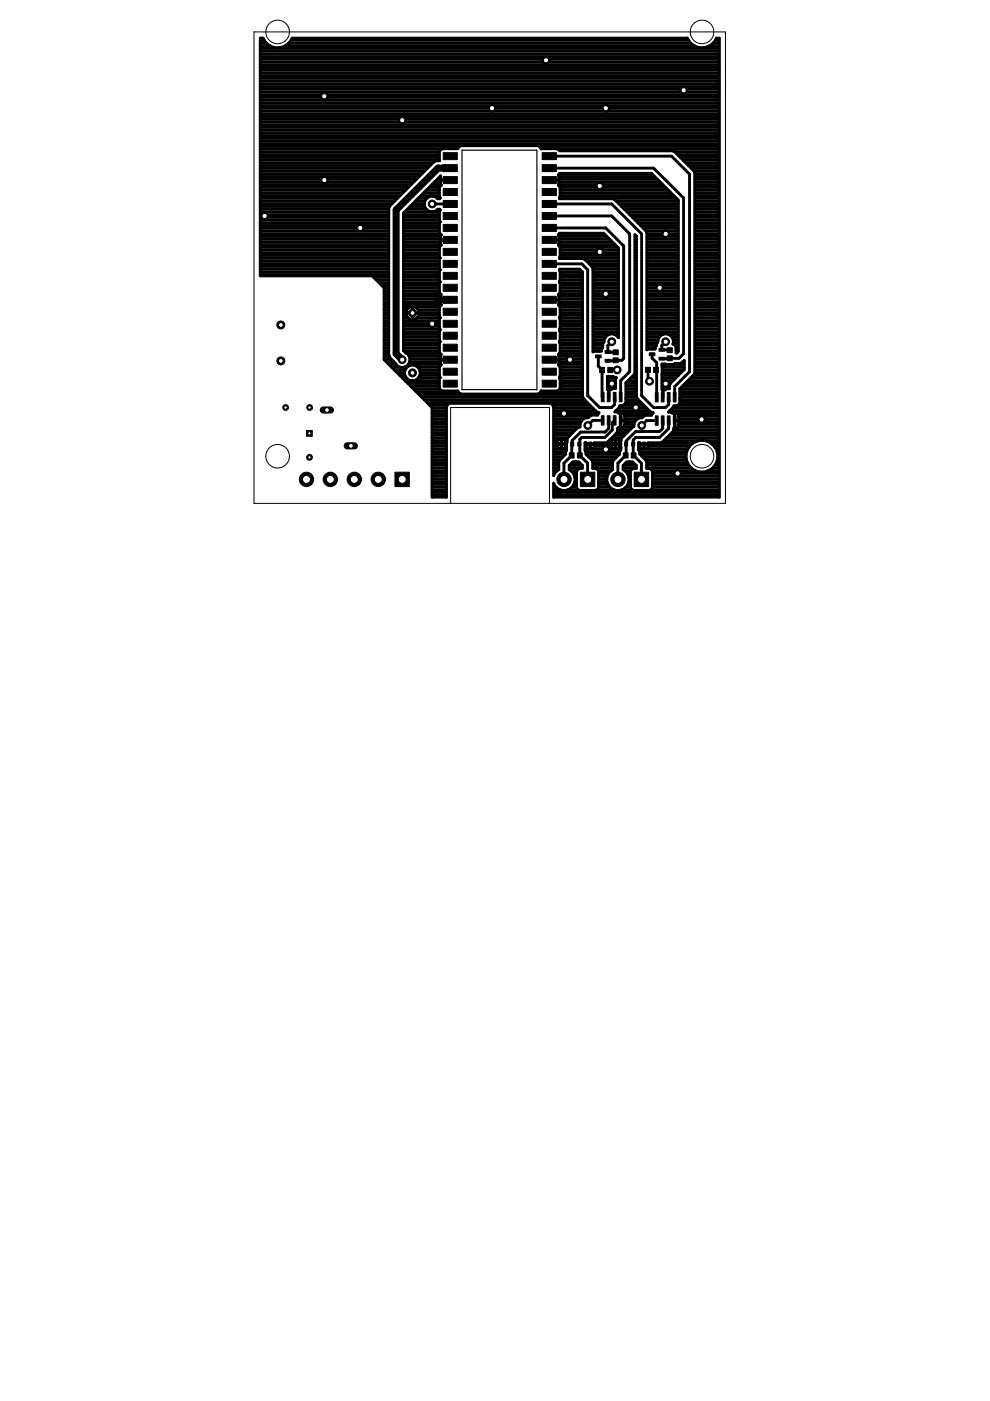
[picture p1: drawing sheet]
<svg xmlns="http://www.w3.org/2000/svg" width="210mm" height="297mm" viewBox="0 0 210 297" stroke-linecap="round" stroke-linejoin="round" font-family="sans-serif">
<g fill="none" stroke="#000" stroke-width=".21">
<path d="M95.5 106.7v-20.3h21v20.3"/>
<circle cx="58.9" cy="6.8" r="2.5"/>
<circle cx="148.8" cy="6.8" r="2.5"/>
<circle cx="58.9" cy="96.7" r="2.5"/>
<circle cx="148.8" cy="96.7" r="2.5"/>
</g>
<g fill="#000" stroke="#000" stroke-width=".21">
<path d="M94 40h3v1.4h-3zM94 37.4h3v1.5h-3zM94 34.9h3v1.5h-3zM94 32.4h3v1.4h-3zM115 32.4h3v1.4h-3zM115 34.9h3v1.5h-3zM115 37.4h3v1.5h-3zM115 40h3v1.4h-3zM94 57.7h3v1.5h-3zM94 55.2h3v1.5h-3zM94 52.7h3v1.4h-3zM94 50.1h3v1.5h-3z"/>
<path d="M94 47.6h3v1.5h-3zM94 45h3v1.5h-3zM94 42.5h3v1.5h-3zM115 42.5h3v1.5h-3zM115 45h3v1.5h-3zM115 47.6h3v1.5h-3zM115 50.1h3v1.5h-3zM115 52.7h3v1.4h-3zM115 55.2h3v1.5h-3zM115 57.7h3v1.5h-3zM94 78.1h3v1.4h-3zM94 75.5h3v1.5h-3z"/>
<path d="M94 73h3v1.5h-3zM94 70.4h3v1.5h-3zM94 67.9h3v1.5h-3zM94 65.4h3v1.4h-3zM94 62.8h3v1.5h-3zM94 60.3h3v1.5h-3zM115 60.3h3v1.5h-3zM115 62.8h3v1.5h-3zM115 65.4h3v1.4h-3zM115 67.9h3v1.5h-3zM115 70.4h3v1.5h-3zM115 73h3v1.5h-3z"/>
<path d="M115 75.5h3v1.5h-3zM115 78.1h3v1.4h-3zM126.3 75.3h1.1v.6h-1.1zM127.1 77.9h1.1v1.1h-1.1zM128.3 74.3h1.2v.6h-1.2zM128.3 76.2h1.2v.6h-1.2zM128.9 77.9h1v1.1h-1zM130 75.9h1.1v1h-1.1zM130 74.2h1.1v1h-1.1zM136.9 77.9h1v1.1h-1zM137.7 74.8h1.2v.6h-1.2zM138.6 77.9h1v1.1h-1z"/>
<path d="M139.7 73.9h1.2v.6h-1.2zM139.7 75.8h1.2v.5h-1.2zM141.4 75.5h1.1v1h-1.1zM141.4 73.7h1.1v1.1h-1.1zM94 80.6h3v1.5h-3zM115 80.6h3v1.5h-3zM118.7 93.7h.6v.9h-.6zM121 93.7h.6v.9h-.6zM120.7 96h1v1.1h-1zM122.5 93.7h.6v.9h-.6zM122.4 96h1v1.1h-1zM124.8 93.7h.7v.9h-.7z"/>
<path d="M130.1 93.7h.7v.9h-.7zM132.4 93.7h.7v.9h-.7zM132.1 96h1.1v1.1h-1.1zM133.9 93.7h.7v.9h-.7zM133.8 96h1.1v1.1h-1.1zM136.2 93.7h.7v.9h-.7z"/>
</g>
<g fill="#000" stroke="#000" stroke-width=".21">
<path d="M127.5 83.2l.6 .1-.1 1.9-.5-.1z" fill-rule="evenodd"/>
<path d="M127.5 88.2h.6l-.1 1.9h-.5z" fill-rule="evenodd"/>
<path d="M128.8 83.2l.5 .1v1.9l-.5-.1z" fill-rule="evenodd"/>
<path d="M128.8 88.2h.5v1.9h-.5z" fill-rule="evenodd"/>
<path d="M130 83.2l.6 .1-.1 1.9-.5-.1z" fill-rule="evenodd"/>
<path d="M130 88.2h.6l-.1 1.9h-.5z" fill-rule="evenodd"/>
<path d="M131.3 83.2l.6 .1-.1 1.9-.5-.1z" fill-rule="evenodd"/>
<path d="M131.3 88.2h.6l-.1 1.9h-.5z" fill-rule="evenodd"/>
<path d="M139 83.2l.5 .1v1.9l-.6-.1z" fill-rule="evenodd"/>
<path d="M139 88.2h.5v2l-.6-.1z" fill-rule="evenodd"/>
<path d="M140.2 83.2l.6 .1-.1 1.9-.5-.1z" fill-rule="evenodd"/>
<path d="M140.2 88.2h.6l-.1 2-.5-.1z" fill-rule="evenodd"/>
<path d="M141.5 83.2l.6 .1-.1 1.9-.5-.1z" fill-rule="evenodd"/>
<path d="M141.5 88.2h.6l-.1 2-.5-.1z" fill-rule="evenodd"/>
<path d="M142.8 83.2l.5 .1v1.9l-.6-.1z" fill-rule="evenodd"/>
<path d="M142.8 88.2h.5v2l-.6-.1z" fill-rule="evenodd"/>
<circle cx="59.5" cy="76.5" r=".85"/>
</g>
<g fill="none" stroke="#000" stroke-width=".61">
<path d="M55.2 19.5h97.3M55.2 18.9h97.3M55.2 18.4h97.3M55.2 17.8h97.3M55.2 17.2h97.3M55.2 16.6h97.3M55.2 16h97.3M55.2 15.5h97.3M55.2 14.9h97.3M55.2 14.3h97.3M55.2 13.7h97.3M55.2 13.2h97.3"/>
<path d="M55.2 12.6h97.3M55.2 12h97.3M55.2 11.4h97.3M55.2 10.8h97.3M55.2 10.3h97.3M55.2 9.7h2M55.2 9.1h1.3M55.2 8.5h.8M56.2 8.8l-.4-.7h-.6v50.4h23.7l2.5 2.5v15.3l10.2 10.1v19h3.1v-19.2l.1-.3M56.2 8.8l.8 .8M56.2 8.8v.1M57 9.6l1 .5"/>
<path d="M57 9.6h.1M58 10.1h1.1M58 10.1h.1M59.1 10.1l.1 .1M60.2 9.9h.1M60.2 9.9l-1.1 .2M60.5 9.7h86.7M61.2 9.3h.1M61.2 9.3l-1 .6M61.3 9.1h85.1M61.7 8.5h84.3M61.8 8.4l.1-.3h83.8l.5 .7"/>
<path d="M61.8 8.4h.1M61.8 8.4l-.6 .9M146.2 8.8v.1M146.2 8.8l.8 .8M147 9.6l1 .5M147 9.6h.1M148 10.1h1.1M148 10.1h.1M149.1 10.1v.1M150.2 9.9h.1M150.2 9.9l-1.1 .2M150.5 9.7h2"/>
<path d="M151.1 9.3h.1M151.1 9.3l-.9 .6M151.2 9.1h1.3M151.7 8.5h.8M151.8 8.4l.1-.3h.6v97.3h-35.1v-3a2.35 2.35 0 0 0 2.4 1.6 2.35 2.35 0 0 0 2.1-1.9M151.8 8.4h.1M151.8 8.4l-.7 .9M55.2 39.7h31.4M55.2 39.1h32M55.2 38.6h32.5M55.2 38h33.1M55.2 37.4h33.7"/>
<path d="M55.2 36.8h34.3M55.2 36.3h34.8M55.2 35.7h35.4M55.2 35.1h36M55.2 34.5h36.6M55.2 34h38M55.2 33.4h38M55.2 32.8h38M55.2 32.2h38M55.2 31.6h38.4M55.2 31.1h42.2M55.2 30.5h97.3"/>
<path d="M55.2 29.9h97.3M55.2 29.3h97.3M55.2 28.7h97.3M55.2 28.2h97.3M55.2 27.6h97.3M55.2 27h97.3M55.2 26.4h97.3M55.2 25.9h97.3M55.2 25.3h97.3M55.2 24.7h97.3M55.2 24.1h97.3M55.2 23.6h97.3"/>
<path d="M55.2 23h97.3M55.2 22.4h97.3M55.2 21.8h97.3M55.2 21.3h97.3M55.2 20.7h97.3M55.2 20.1h97.3M91 39.7h2.2M91.6 39.1h1.9M92.2 38.6h1.2M92.7 38h.7M93.3 37.4h.1M93.5 39.1l-.1-.9h2v-.1h-2v-.8l-7.8 7.9v29.1l.4 .5a1.64 1.64 0 0 1 .4 2.6 1.64 1.64 0 0 1-2.6-.4l-1.1-1.1-.3-.6v-31.1l.7-1"/>
<path d="M93.5 39.1v.2M93.5 39.3l-.3 .5 .1 2.2M93.5 39.3h.1M114.4 31.1h38.1M116.5 35.6h22.1l6.3 6.4v33l-.9 1-3.7 .1M116.5 33.1h25.9l3.8 3.8v41.9l-3.2 3.2v2.2M118.4 31.6h34.1M118.4 39.3l.4 .5-.1 2.3h11.2l.4 .2 6.7 6.7M118.4 37.1l.1 1h-2v.1h2v.9M118.4 37.1h.1M118.4 39.3h.1M118.5 39.1h22"/>
<path d="M118.5 39.1l-.1 .2M118.5 38.6h21.4M118.5 38h20.9M118.5 37.4h20.3M118.7 36.9l-.3 .2M118.7 36.9l19.4-.2 5.7 5.7v32.1l-.3 .3h-.2l-.1-1.5-.5-.4M118.7 36.8h19.5M118.7 39.7h22.4M143.1 32.2h9.4M143.7 32.8h8.8M144.3 33.4h8.2M144.8 34h7.7"/>
<path d="M145.4 34.5h7.1M146 35.1h6.5M146.6 35.7h5.9M147.1 36.3h5.4M147.2 36.3l-4.2-4.1-.4-.2h-23.9l-.6-.5-3.4 .1-.3-.6-.4-.1h-16.2l-.4 .1-.3 .5h-3.3l-.3 .2-.3 .5v1.9h-.6l-.6 .2-8.9 8.9M147.2 36.3l.1 .4v42.3l-.1 .4-3.1 3v2.9M147.3 39.7h5.2M147.3 39.1h5.2M147.3 38.6h5.2M147.3 38h5.2M147.3 37.4h5.2M147.3 36.8h5.2"/>
<path d="M55.2 44.3h27.2M55.2 44.9h27.2M55.2 58.2h27.2M55.2 57.6h27.2M55.2 57h27.2M55.2 56.5h27.2M55.2 55.9h27.2M55.2 55.3h27.2M55.2 54.7h27.2M55.2 54.2h27.2M55.2 53.6h27.2M55.2 53h27.2"/>
<path d="M55.2 52.4h27.2M55.2 51.9h27.2M55.2 51.3h27.2M55.2 50.7h27.2M55.2 50.1h27.2M55.2 49.6h27.2M55.2 49h27.2M55.2 48.4h27.2M55.2 47.8h27.2M55.2 47.2h27.2M55.2 46.7h27.2M55.2 46.1h27.2"/>
<path d="M55.2 45.5h27.2M55.2 43.8h27.4M55.2 43.2h27.9M55.2 42.6h28.5M55.2 42h29.1M55.2 41.5h29.7M55.2 40.9h30.2M55.2 40.3h30.8M79.2 58.8h3.2M79.8 59.4h2.6M80.4 59.9h2M85.6 59.9h7.6"/>
<path d="M85.6 59.4h7.6M85.6 58.8h7.6M85.6 58.2h7.6M85.6 57.6h7.6M85.6 57h7.6M85.6 56.5h7.6M85.6 55.9h7.6M85.6 55.3h7.6M85.6 54.7h7.7M85.6 54.2h7.6M85.6 53.6h7.6M85.6 53h7.6"/>
<path d="M85.6 52.4h7.6M85.6 51.9h7.9M85.6 51.3h7.8M85.6 50.7h7.8M85.6 50.1h7.8M85.6 49.6h7.7M85.6 49h7.6M85.6 48.4h7.6M85.6 47.8h7.6M85.6 47.2h7.6M85.6 46.7h7.6M85.6 46.1h7.6"/>
<path d="M85.6 45.5h7.6M85.8 44.9h7.4M86.4 44.3h4M87 43.8h3M87.5 43.2h2.5M88.1 42.6h2M88.7 42h1.8M89.3 41.5h3.9M89.9 40.9h3.3M90.4 40.3h2.8M91.6 43.2h3.9M92.7 42h.6"/>
<path d="M93.2 44.9v1.8l.1 .4-.1 .3v1.8l.3 .6M93.2 44.9l.1-.4-.1-.1h-.4l-.9 .5M93.3 42l-.5 .1a1.66 1.66 0 0 0-2.7 .4 1.66 1.66 0 0 0 1.2 2.4M93.3 54.7l-.1 .3v1.9l.1 .3-.1 .4v1.8l.1 .4-.1 .3v1.8l.1 .3M93.5 51.8v.2M93.5 52l-.3 .5 .1 2.2M93.5 49.8h.1M93.5 49.8l-.1 1h2v.1h-2l.1 .9M93.5 52h.1M115.7 43.2h14l6.3 6.4v34.3l2.6 2.5h2.5l.7-.6v-1.6M116.5 55.9h6.9l1.2 1.3v26.7l2.5 2.5h2.6l.6-.6v-1.6M116.5 45.8h13.2l3.8 3.8v29.2l-1.9 1.9v3.5"/>
<path d="M116.5 48.3h11.9l3.8 3.8v23.9l-.4 .4-2.9 .1M118.4 52l.4 .5-.1 2.2M118.4 49.8l.1 1h-2v.1h2v.9M118.4 49.8l.3-.4h9.3l3.1 3.2v18.9M118.4 49.8h.1M118.4 52h.1M118.5 51.9h11.9M118.5 51.8l-.1 .2M118.5 51.3h11.3M118.5 50.7h10.7M118.5 50.1h10.1M118.6 49.6h9.5"/>
<path d="M118.6 42h24.8M118.7 54.7l4.9 .1 .4 .2 1.6 1.6 .1 .4v17.6l.4-.2h1.4l.5-1.8M118.7 54.7h12.4M118.7 59.9h4.8M118.7 52.4h12.3M118.8 59.4h4.7M118.8 58.8h4.7M118.8 58.2h4.7M118.8 57.6h4.6M118.8 54.2h12.3M118.8 53.6h12.3M118.8 53h12.3"/>
<path d="M118.8 41.5h24M118.8 40.9h23.4M118.8 40.3h22.9M124.3 55.3h6.8M124.9 55.9h6.2M125.5 56.5h5.6M125.7 59.9h5.4M125.7 59.4h5.4M125.7 58.8h5.4M125.7 58.2h5.4M125.7 57.6h5.4M125.7 57h5.4"/>
<path d="M130.6 42.6h13.2M131.2 43.2h12.6M131.8 43.8h12M132.4 44.3h11.4M132.9 44.9h10.9M133.5 45.5h10.3M134.1 46.1h9.7M134.6 59.9h.3M134.6 59.4h.3M134.6 58.8h.3M134.6 58.2h.3M134.6 57.6h.3"/>
<path d="M134.6 57h.3M134.6 56.5h.3M134.6 55.9h.3M134.6 55.3h.3M134.6 54.7h.3M134.6 54.2h.3M134.6 53.6h.3M134.6 53h.3M134.6 52.4h.3M134.6 51.9h.3M134.6 51.3h.3M134.6 50.7h.3"/>
<path d="M134.6 50.1h.3M134.7 46.7h9.1M135.3 47.2h8.5M135.8 47.8h8M136.4 48.4h7.4M137 49l.2 .4v24.8l.3-.2h1.4l.5-1.4M137 49h6.8M137.2 59.9h6.6M137.2 59.4h6.6M137.2 58.8h6.6M137.2 58.2h6.6M137.2 57.6h6.6"/>
<path d="M137.2 57h6.6M137.2 56.5h6.6M137.2 55.9h6.6M137.2 55.3h6.6M137.2 54.7h6.6M137.2 54.2h6.6M137.2 53.6h6.6M137.2 53h6.6M137.2 52.4h6.6M137.2 51.9h6.6M137.2 51.3h6.6M137.2 50.7h6.6"/>
<path d="M137.2 50.1h6.6M137.2 49.6h6.6M147.3 44.3h5.2M147.3 44.9h5.2M147.3 59.9h5.2M147.3 59.4h5.2M147.3 58.8h5.2M147.3 58.2h5.2M147.3 57.6h5.2M147.3 57h5.2M147.3 56.5h5.2M147.3 55.9h5.2"/>
<path d="M147.3 55.3h5.2M147.3 54.7h5.2M147.3 54.2h5.2M147.3 53.6h5.2M147.3 53h5.2M147.3 52.4h5.2M147.3 51.9h5.2M147.3 51.3h5.2M147.3 50.7h5.2M147.3 50.1h5.2M147.3 49.6h5.2M147.3 49h5.2"/>
<path d="M147.3 48.4h5.2M147.3 47.8h5.2M147.3 47.2h5.2M147.3 46.7h5.2M147.3 46.1h5.2M147.3 45.5h5.2M147.3 43.8h5.2M147.3 43.2h5.2M147.3 42.6h5.2M147.3 42h5.2M147.3 41.5h5.2M147.3 40.9h5.2"/>
<path d="M147.3 40.3h5.2M80.9 60.5h1.5M81.4 76.1h1.5M81.4 75.5h1.1M81.4 75h1M81.4 74.4h1M81.4 73.8h1M81.4 73.2h1M81.4 72.6h1M81.4 72.1h1M81.4 71.5h1M81.4 70.9h1"/>
<path d="M81.4 70.3h1M81.4 69.8h1M81.4 69.2h1M81.4 68.6h1M81.4 68h1M81.4 67.5h1M81.4 66.9h1M81.4 66.3h1M81.4 65.7h1M81.4 65.1h1M81.4 64.6h1M81.4 64h1"/>
<path d="M81.4 63.4h1M81.4 62.8h1M81.4 62.3h1M81.4 61.7h1M81.4 61.1h1M81.9 76.7h1.6M82.5 77.3h1.4M83 77.9h1.8M83.6 78.4h2.3M84.2 79h1.6M84.8 79.6h1.1M85.6 73.8h7.6"/>
<path d="M85.6 73.2h7.6M85.6 72.6h7.6M85.6 72.1h7.6M85.6 71.5h7.6M85.6 70.9h7.6M85.6 70.3h7.6M85.6 69.8h7.6M85.6 69.2h7.6M85.6 68.6h7.6M85.6 68h7.6M85.6 67.5h1M85.6 66.9h.5"/>
<path d="M85.6 66.3h.4M85.6 65.7h.6M85.6 65.1h1.2M85.6 64.6h7.9M85.6 64h7.8M85.6 63.4h7.8M85.6 62.8h7.8M85.6 62.3h7.7M85.6 61.7h7.6M85.6 61.1h7.6M85.6 60.5h7.6M85.6 74.4h7.6"/>
<path d="M85.7 77.9h.6M86 66.4h2.8M86.3 75h7M86.6 77.3h6.9M86.7 75.5h6.7M86.8 76.7h6.6M86.9 76.1h6.5M87.4 66.3h.1M87.4 65v2.8M87.4 66.4h.1M87.4 67.5h.1M87.4 66.9h.1"/>
<path d="M87.4 65.7h.1M87.4 65.1l.1 .1M88.1 65.1h5.1M88.3 67.5h5M88.6 77.9h4.6M88.7 65.7h4.5M88.8 66.9h4.4M88.8 66.3h4.4M89 78.4h4.2M89 79.6h4.2M89.1 79h4.1M93.2 72.1l.1 .4-.1 .3v1.8l.1 .3"/>
<path d="M93.3 74.9l.2 .3M93.3 62.2l.2 .3M93.5 64.5v.2M93.5 62.5l-.1 1h2v.1h-2l.1 .9M93.5 75.2l-.1 1h2v.1h-2l.1 1M93.5 64.7l-.3 .5v1.8l.1 .4-.1 .3v1.9l.1 .3-.1 .4v1.8M93.5 77.3v.1M93.5 64.7h.1M118.4 64.7l.4 .5v1.8l-.2 .4 .2 .3v1.9l-.2 .3 .2 .4v1.8M118.4 75.2l.1 1h-2v.1h2l-.1 1 .4 .6v1.8l-.2 .4 .2 .3-.1 2.1-.6 .4h-3.4l-.3 .5-.4 .1h-16.2l-.6-.4-.1-.2h-3.3l-.3-.1-.3-.5v-1.9l.1-.3-.1-.4v-1.8l.3-.6M118.4 62.5h.1M118.4 62.5l.1 1h-2v.1h2v.9"/>
<path d="M118.4 64.7h.1M118.4 75.2h.1M118.4 62.5l.4-.6v-1.8l-.2-.3 .2-.4-.1-2.3h4.2l.6 .6v26.4l.2 .4 2.8 2.9 .5 .1-.3 .5h-1.2l-.8 .6-1 .2M118.4 77.3h5.1M118.5 64.6h5M118.5 64.5l-.1 .2M118.5 76.7h5M118.5 76.1h5M118.5 75.5h5M118.5 64h5M118.5 63.4h5M118.5 62.8h5"/>
<path d="M118.6 75h4.9M118.6 62.3h4.9M118.7 67.5h4.8M118.7 69.8h4.8M118.7 72.6h4.8M118.7 65.1h4.8M118.8 72.1l-.2 .4 .2 .3v1.8l-.4 .6M118.8 79.6h4.7M118.8 79h4.7M118.8 78.4h4.7M118.8 77.9h4.7M118.8 74.4h4.7"/>
<path d="M118.8 73.8h4.7M118.8 73.2h4.7M118.8 72.1h4.7M118.8 71.5h4.7M118.8 70.9h4.7M118.8 70.3h4.7M118.8 69.2h4.7M118.8 68.6h4.7M118.8 68h4.7M118.8 66.9h4.7M118.8 66.3h4.7M118.8 65.7h4.7"/>
<path d="M118.8 61.7h4.7M118.8 61.1h4.7M118.8 60.5h4.7M125.7 74.4h1.8M125.7 73.8h2M125.7 73.2h2.1M125.7 72.6h2.2M125.7 72.1h2.4M125.7 71.5h2.6M125.7 70.9h3.4M125.7 70.3h5.4M125.7 69.8h5.4"/>
<path d="M125.7 69.2h5.4M125.7 68.6h5.4M125.7 68h5.4M125.7 67.5h5.4M125.7 66.9h5.4M125.7 66.3h5.4M125.7 65.7h5.4M125.7 65.1h5.4M125.7 64.6h5.4M125.7 64h5.4M125.7 63.4h5.4M125.7 62.8h5.4"/>
<path d="M125.7 62.3h5.4M125.7 61.7h5.4M125.7 61.1h5.4M125.7 60.5h5.4M126.6 74.4v.1M126.9 75.6v2l.8 .8v5.7l.1 .1M127.1 74.4v.1M128.3 71.5l-.3 1.1M128.3 71.5a1.65 1.65 0 0 1 2.8 0M128.8 79.8h1.1l.8 .3-.2 .4v1.9h-.6a1.15 1.15 0 0 1-1.1 .2zM129.4 78.4h1.4M129.7 72.5l-.8 .8v1.3l1.6 .1v-.1"/>
<path d="M130.3 70.9h.8M130.8 78.4h.1M131.1 71.5h.1M134.3 79.6h.6M134.6 77.3h.3M134.6 79h.3M134.6 78.4h.3M134.6 77.9h.3M134.6 76.7h.3M134.6 76.1h.3M134.6 75.5h.3M134.6 75h.3"/>
<path d="M134.6 74.4h.3M134.6 73.8h.3M134.6 73.2h.3M134.6 72.6h.3M134.6 72.1h.3M134.6 71.5h.3M134.6 70.9h.3M134.6 70.3h.3M134.6 69.8h.3M134.6 69.2h.3M134.6 68.6h.3M134.6 68h.3"/>
<path d="M134.6 67.5h.3M134.6 66.9h.3M134.6 66.3h.3M134.6 65.7h.3M134.6 65.1h.3M134.6 64.6h.3M134.6 64h.3M134.6 63.4h.3M134.6 62.8h.3M134.6 62.3h.3M134.6 61.7h.3M134.6 61.1h.3"/>
<path d="M134.6 60.5h.3M137.2 73.8h1.7M137.2 73.2h2M137.2 72.6h2.2M137.2 72.1h2.3M137.2 71.5h2.6M137.2 70.9h3.3M137.2 70.3h6.6M137.2 69.8h6.6M137.2 69.2h6.6M137.2 68.6h6.6M137.2 68h6.6"/>
<path d="M137.2 67.5h6.6M137.2 66.9h6.6M137.2 66.3h6.6M137.2 65.7h6.6M137.2 65.1h6.6M137.2 64.6h6.6M137.2 64h6.6M137.2 63.4h6.6M137.2 62.8h6.6M137.2 62.3h6.6M137.2 61.7h6.6M137.2 61.1h6.6"/>
<path d="M137.2 60.5h6.6M137.4 78.4v2.1l.3 .3M138 74h.1M138.3 75.1v.8l.9 1v7.3M138.5 74h.1M139.1 78.4l.1 .1M139.4 72.6l.1-.1a1.64 1.64 0 0 1 1.9-1.7 1.64 1.64 0 0 1 1.3 2.1M140.4 77.3h4.7M140.4 79.6h3.4M140.4 79h4M140.4 78.4h4.6M140.4 77.9h4.7"/>
<path d="M141.1 72.5l-.8 .8v.9l1.7 .1M141.3 77.3l-.9-.1v5.5h.5l.5-.3h.5l.2-1.1M141.7 70.9h2.1M142.5 71.5h1.3M142.7 72.9h.1M142.7 77.3l.3-.1a2.06 2.06 0 0 0 2.1-.8v1.9l-3 3M142.7 72.1h1.1M142.8 72.6h1M143.2 73.2h.6M143.3 74.4h.5M143.3 73.8h.5M144.8 76.7h.3"/>
<path d="M147 79.6h5.5M147.3 77.3h5.2M147.3 79h5.2M147.3 78.4h5.2M147.3 77.9h5.2M147.3 76.7h5.2M147.3 76.1h5.2M147.3 75.5h5.2M147.3 75h5.2M147.3 74.4h5.2M147.3 73.8h5.2M147.3 73.2h5.2"/>
<path d="M147.3 72.6h5.2M147.3 72.1h5.2M147.3 71.5h5.2M147.3 70.9h5.2M147.3 70.3h5.2M147.3 69.8h5.2M147.3 69.2h5.2M147.3 68.6h5.2M147.3 68h5.2M147.3 67.5h5.2M147.3 66.9h5.2M147.3 66.3h5.2"/>
<path d="M147.3 65.7h5.2M147.3 65.1h5.2M147.3 64.6h5.2M147.3 64h5.2M147.3 63.4h5.2M147.3 62.8h5.2M147.3 62.3h5.2M147.3 61.7h5.2M147.3 61.1h5.2M147.3 60.5h5.2M85.3 80.2h.9M85.9 80.7h7.3"/>
<path d="M86.5 81.3h6.7M87.1 81.9h6.1M87.1 80.7a1.68 1.68 0 0 1-1-2.6 1.68 1.68 0 0 1 2.7 0 1.68 1.68 0 0 1-1 2.6M87.7 82.5h5.5M88.2 83h8.9M88.7 80.2h4.6M88.8 83.6h34.7M89.4 84.2h34.1M90 84.8h33.9M90.6 85.3h33.9M91.1 85.9h3.7M91.6 90.6h3.1"/>
<path d="M91.6 95.2h3.1M91.6 99.8h3.1M91.6 99.2h3.1M91.6 98.6h3.1M91.6 98.1h3.1M91.6 97.5h3.1M91.6 96.9h3.1M91.6 96.3h3.1M91.6 95.8h3.1M91.6 94.6h3.1M91.6 94h3.1M91.6 93.4h3.1"/>
<path d="M91.6 92.9h3.1M91.6 92.3h3.1M91.6 91.7h3.1M91.6 91.1h3.1M91.6 90h3.1M91.6 89.4h3.1M91.6 88.8h3.1M91.6 88.2h3.1M91.6 87.7h3.1M91.6 87.1h3.1M91.6 86.5h3.1M94.8 85.9l.6-.4h21.3l.5 .4"/>
<path d="M114.7 83h8.8M117.2 85.9l.2 .3v14.6l.2-.5 .9-.7v-1.6l.1-.4 1.3-1.3M117.3 85.9h7.8M117.4 90.6h5.3M117.4 95.2h2.7M117.4 99.8h.7M117.4 99.2h1.1M117.4 98.6h1.1M117.4 98.1h1.1M117.4 97.5h1.3M117.4 96.9h1.9M117.4 96.3h2.5"/>
<path d="M117.4 95.8h2.6M117.4 94.6h.8M117.4 94h.8M117.4 93.4h.8M117.4 92.9h2.9M117.4 92.3h3.4M117.4 91.7h4M117.4 91.1h4.6M117.4 90h5.6M117.4 89.4h5.8M117.4 88.8h6.3M117.4 88.2h7.6"/>
<path d="M117.4 87.7h9.5M117.4 87.1h8.9M117.4 86.5h8.3M118.2 94.6v-1.1l.4-.3h.8l.4 .2 .1 1.2M118.2 94.1h1.7M118.2 94.6l.2 .4 .2 .1M118.7 80.2h4.8M118.7 82.5h4.8M118.8 80.7h4.7M118.8 81.9h4.7M118.8 81.3h4.7M119 93.2v1.9"/>
<path d="M119 94.1v.1M119 94.6h.1M119 94h.1M119 93.4v.1M119.8 93.4h.4M119.9 94.6l-.5 .5M119.9 94.6h.2M119.9 94h.2M120.1 94v1.5l-.2 .4v.4M120.7 92.4a1.77 1.77 0 0 0-.6 1.6M120.7 92.4v.1M120.7 99.2h2.8"/>
<path d="M120.7 98.6h2.7M121 99.8h1.3M121.3 98.1h1.6M122.8 94.1l.1 .2M123.7 88.8a2.25 2.25 0 0 0-.8 1.7l-.4 .2-1.8 1.7M124 95.2h7.6M124 94.6h.3M124 94h.3M124.2 95.8h7.2M124.2 96.3a2.62 2.62 0 0 1 1.5 3l.9 .1 .3 .6v3.3l-.3 .6-.3 .1h-3.4l-.5-.4-.2-.3v-3.3l.4-.6 .9-.1v-.6l-.8-.8h-1.2l-.8 .8v.9a2.27 2.27 0 0 1 1.2 2.5M124.3 94.6v-.7h-.3v1.6l.2 .4v.4M124.3 94.1h1.7"/>
<path d="M124.3 94.6l.1 .3 .3 .2M124.3 96.3h7M124.8 96.9h5.9M125.1 94.6h.1M125.2 94.2l-.1 .9M125.4 97.5h4.8M125.7 99.2h4.2M125.7 98.6h4.2M125.7 98.1h4.2M126 94.6l-.1 .3-.4 .2M126 94.6h3.6M126 94h3.6"/>
<path d="M126.9 99.8h2.7M127.8 89.1h-2.1l-1.1 1.1M128.8 80.7h1.7M128.8 82.5h.9M128.8 81.9h1.7M128.8 81.3h1.7M128.8 80.2h1.8M129.1 89.1v1.7l-.8 .8h-5.2l-1.8 1.8-.1 3.2-1.6 1.6v3.4M129.1 83.6v.1M129.1 83v.1M129.1 93.4h.6M129.6 94.1h1.7"/>
<path d="M129.6 94.6v-1.1l.5-.3h.7l.4 .2 .1 1.2M129.6 94.6l.2 .4 .3 .1M129.7 81.3l-.6 .7v2.2M129.7 92.9h2.1M130.3 92.3h2.1M130.3 89.1l-.5 .5v1.6l-1.6 1.6h-4.8l-.5 .4v3.4l1.7 1.6v3.4M130.5 93.2v1.9M130.5 94.1v.1M130.5 94.6h.1M130.5 94h.1M130.5 93.4v.1M130.6 87.1h7.1"/>
<path d="M130.8 91.7h2.2M130.9 91.1h2.7M131.2 86.5h5.9M131.2 93.4h.4M131.3 94.6l-.2 .4-.3 .1M131.3 94.6h.3M131.3 94h.3M131.4 86a1 1 0 0 0 1.3-.7v-4.1l1.8-1.8 .1-.4v-29.2l.3 .3v34l.2 .4 2.8 2.9 .6 .1-.4 .6h-1.2l-.8 .5a1.59 1.59 0 0 0-1.7 1.8l-.3 .2M131.4 86l-.1 .4-.9 .9h.3a1.3 1.3 0 0 0 1.3 .3l.1 .1M131.4 86h.1M131.6 89.1h.9M131.6 89.1v.1"/>
<path d="M131.6 87.6v3.1M131.6 90.6h.1M131.6 90h.1M131.6 89.4h.1M131.6 88.8h.1M131.6 88.2v.1M131.6 87.7h.1M131.6 94.7v.1M131.6 93.6h.1M131.8 92.9l-.2 .4v2.1l-.3 .5v.4a2.82 2.82 0 0 0-1.4 3.3 2.3 2.3 0 0 0-1.2 2.5M132.1 85.9h4.4M132.1 87.7l.4 .5v1.9l-.2 .3-.4 .3-.7-.1-.3 .2-.1 1-1.9 1.9-.4 .2h-2.5v.7"/>
<path d="M132.1 99.2h2.8M132.1 87.7h6.3M132.2 98.6h2.7M132.2 90.6h1.9M132.5 99.8h1.2M132.5 90h1.9M132.5 89.4h2.1M132.5 88.8h2.6M132.5 88.2h3.9M132.7 85.3h3.3M132.7 84.8h2.7M132.7 84.2h2.3"/>
<path d="M132.7 83.6h2.2M132.7 83h2.2M132.7 82.5h2.2M132.7 81.9h2.2M132.7 81.3h2.2M132.7 98.1h1.6M133.1 80.7h1.8M133.7 80.2h1.2M134.1 90.6l-2.3 2.3M135.4 95.2h10.5M135.4 94.6h.3M135.4 94h.3"/>
<path d="M135.6 95.8h10M135.7 94.6v-.7h-.3v1.5l.3 .5v.4l1.2 1.3 .2 .4v1.3l.9 .1 .3 .6v3.3l-.1 .3-.5 .4-3.7-.1-.3-.6v-3.3l.3-.6 .9-.1v-.6l-.8-.8h-1.2l-.8 .8v.9a2.27 2.27 0 0 1 1.2 2.5M135.7 94.1h1.7M135.7 94.6l.5 .5M135.7 96.3h9.8M136.3 96.9h9.2M136.6 94.6h.1M136.6 94.2v.9M136.6 91.5h.1M136.8 97.5h8.8M137.1 99.2h9.5M137.1 98.6h8.9"/>
<path d="M137.1 98.1h8.6M137.4 94.6l-.2 .4-.3 .1M137.4 94.6h8.8M137.4 94h9.4M138.3 99.8h9.2M139.2 89.2h-2.1l-1.1 1M140.4 80.7h2.3M140.4 82.5h.9M140.4 81.9h1.5M140.4 81.3h1.7M140.4 80.2h2.9M140.5 89.2v1.6l-.7 .7h-5l-2 2v3l-1.8 1.7v3.4"/>
<path d="M140.5 84.2h.1M140.5 83.6v.1M140.5 83v.1M140.8 93.4h7.2M141.1 81.3l-.6 .7v2.2M141.3 92.9h11.2M141.8 89.2v1.6l-2 2h-5l-.5 .5v3.2l1.7 1.7v3.4M141.9 92.3h10.6M142 87.1h10.5M142.5 91.7h10M142.6 86.5h9.9M142.9 91.1h9.6"/>
<path d="M143 87.6v3.1M143 90.6h.1M143 90h.1M143 89.4h.1M143 88.8h.1M143 88.2l.1 .1M143 87.7h.1M143.4 87.7l.5 .5v1.9l-.2 .4-.3 .2h-.5l-.2 .8-2.2 2.2-.4 .2h-2.7v.7M143.4 87.7h9.1M143.7 85.9h8.8M143.7 90.6h8.8M143.9 89.2h-.8"/>
<path d="M143.9 90h8.6M143.9 89.4h8.6M143.9 88.8h8.6M143.9 88.2h8.6M144.1 85.3h8.4M144.1 85.3a.97 .97 0 0 1-1.2 .7l-.2 .4-1 1h.5a1.34 1.34 0 0 0 1.2 .3M144.1 84.8h8.4M144.1 84.2h8.4M144.1 83.6h8.4M144.1 83h8.4M144.1 82.5h8.4M144.7 81.9h7.8"/>
<path d="M145.3 81.3h7.2M145.6 97.8v.1M145.6 95.6l-.2 1.1 .2 1.1M145.6 95.6v.1M145.6 97.8l.6 1M145.8 80.7h6.7M146.2 94.6l-.6 1M146.2 94.6v.1M146.2 98.8l.8 .8M146.2 98.8h.1M146.4 80.2h6.1M147 99.6l1 .4"/>
<path d="M147 99.6h.1M149.1 93.3l-1.1 .2-1 .4-.8 .7M149.1 93.3v.1M149.1 93.3l1.1 .3M149.4 93.4h3.1M150.2 93.6h.1M150.2 93.6l.9 .6M150.2 99.8h.1M150.2 99.8l-1.1 .3M150.2 99.8h2.3M150.8 94h1.7M151.1 94.2v.1"/>
<path d="M151.1 94.2l.7 .9M151.1 99.2v.1M151.1 99.2l-.9 .6M151.1 99.2h1.4M151.4 94.6h1.1M151.6 98.6h.9M151.8 95.1h.1M151.8 95.1l.4 1.1v1.1l-.4 1M151.8 98.3v.1M151.8 98.3l-.7 .9M151.8 95.2h.7M151.9 98.1h.6"/>
<path d="M152 95.8h.5M152.1 97.5h.4M152.2 96.9h.3M152.2 96.3h.3M91.6 105h3.1M91.6 104.4h3.1M91.6 103.8h3.1M91.6 103.3h3.1M91.6 102.7h3.1M91.6 102.1h3.1M91.6 101.5h3.1M91.6 100.9h3.1"/>
<path d="M91.6 100.4h3.1M117.4 105h35.1M117.4 104.4h35.1M117.4 103.8h1.4M117.4 103.3h.5M117.4 102.7h.1M117.4 100.4h.2M120.4 103.8h2.2M121.3 103.3h.9M121.6 100.4h.6M121.7 102.7h.5M121.8 100.9h.4"/>
<path d="M121.9 102.1h.3M121.9 101.5h.3M126.6 103.8h3.6M126.9 103.3h2.4M126.9 102.7h2M126.9 102.1h1.8M126.9 101.5h1.8M126.9 100.9h1.9M126.9 100.4h2.1M128.7 102.1a2.39 2.39 0 0 0 2.3 1.9 2.39 2.39 0 0 0 2.3-1.9M131.8 103.8h2.2M132.7 103.3h1"/>
<path d="M133 100.4h.7M133.1 102.7h.6M133.2 100.9h.5M133.3 102.1h.4M133.3 101.5h.4M138 103.8h14.5M138.3 103.3h14.2M138.3 102.7h14.2M138.3 102.1h14.2M138.3 101.5h14.2M138.3 100.9h14.2M138.3 100.4h14.2"/>
<path d="M148 100l1.1 .1M148 100h.1M149.1 100.1h.1"/>
<circle cx="87.4" cy="66.4" r="1.4"/>
</g>
<path d="M95.5 35.6h-2.6l-8.9 8.9v30.5l1.3 1.3M92.9 63.6h2.6M116.5 63.6h.5" fill="none" stroke="#000" stroke-width="1.5"/>
<path d="M98 31.8h15.8v50.8h-15.8z" fill="none" stroke="#000" stroke-width=".25"/>
<circle cx="59.5" cy="76.5" r=".51" fill="#fff" stroke="#000" stroke-width=".21"/>
<circle cx="59.5" cy="68.9" r=".85" fill="#000" stroke="#000" stroke-width=".21"/>
<circle cx="59.5" cy="68.9" r=".51" fill="#fff" stroke="#000" stroke-width=".21"/>
<circle cx="87.5" cy="66.4" r=".85" fill="#000" stroke="#000" stroke-width=".21"/>
<circle cx="87.5" cy="66.4" r=".51" fill="#fff" stroke="#000" stroke-width=".21"/>
<circle cx="87.5" cy="79.1" r=".85" fill="#000" stroke="#000" stroke-width=".21"/>
<circle cx="87.5" cy="79.1" r=".51" fill="#fff" stroke="#000" stroke-width=".21"/>
<path d="M83.7 100.1h3.1v3.1h-3.1z" fill="#000" stroke="#000" stroke-width=".21"/>
<circle cx="85.3" cy="101.6" r=".85" fill="#fff" stroke="#000" stroke-width=".21"/>
<circle cx="80.2" cy="101.6" r="1.52" fill="#000" stroke="#000" stroke-width=".21"/>
<circle cx="80.2" cy="101.6" r=".85" fill="#fff" stroke="#000" stroke-width=".21"/>
<circle cx="75.1" cy="101.6" r="1.52" fill="#000" stroke="#000" stroke-width=".21"/>
<circle cx="75.1" cy="101.6" r=".85" fill="#fff" stroke="#000" stroke-width=".21"/>
<circle cx="70" cy="101.6" r="1.52" fill="#000" stroke="#000" stroke-width=".21"/>
<circle cx="70" cy="101.6" r=".85" fill="#fff" stroke="#000" stroke-width=".21"/>
<circle cx="65" cy="101.6" r="1.52" fill="#000" stroke="#000" stroke-width=".21"/>
<circle cx="65" cy="101.6" r=".85" fill="#fff" stroke="#000" stroke-width=".21"/>
<path d="M65 91.3h1.2v1.2h-1.2z" fill="#000" stroke="#000" stroke-width=".21"/>
<circle cx="65.6" cy="91.9" r=".36" fill="#fff" stroke="#000" stroke-width=".21"/>
<circle cx="65.6" cy="97" r=".61" fill="#000" stroke="#000" stroke-width=".21"/>
<circle cx="65.6" cy="97" r=".36" fill="#fff" stroke="#000" stroke-width=".21"/>
<circle cx="60.6" cy="86.4" r=".61" fill="#000" stroke="#000" stroke-width=".21"/>
<circle cx="60.6" cy="86.4" r=".36" fill="#fff" stroke="#000" stroke-width=".21"/>
<circle cx="65.6" cy="86.4" r=".61" fill="#000" stroke="#000" stroke-width=".21"/>
<circle cx="65.6" cy="86.4" r=".36" fill="#fff" stroke="#000" stroke-width=".21"/>
<path d="M73.6 94.5h1.5" fill="none" stroke="#000" stroke-width="1.5"/>
<circle cx="74.4" cy="94.5" r=".51" fill="#fff" stroke="#000" stroke-width=".21"/>
<path d="M68.5 86.9h1.6" fill="none" stroke="#000" stroke-width="1.5"/>
<circle cx="69.3" cy="86.9" r=".51" fill="#fff" stroke="#000" stroke-width=".21"/>
<path d="M123.1 100.1h3v3.1h-3z" fill="#000" stroke="#000" stroke-width=".21"/>
<circle cx="124.6" cy="101.6" r=".85" fill="#fff" stroke="#000" stroke-width=".21"/>
<circle cx="119.6" cy="101.6" r="1.52" fill="#000" stroke="#000" stroke-width=".21"/>
<circle cx="119.6" cy="101.6" r=".85" fill="#fff" stroke="#000" stroke-width=".21"/>
<path d="M134.5 100.1h3v3.1h-3z" fill="#000" stroke="#000" stroke-width=".21"/>
<circle cx="136" cy="101.6" r=".85" fill="#fff" stroke="#000" stroke-width=".21"/>
<circle cx="131" cy="101.6" r="1.52" fill="#000" stroke="#000" stroke-width=".21"/>
<circle cx="131" cy="101.6" r=".85" fill="#fff" stroke="#000" stroke-width=".21"/>
<circle cx="91.6" cy="68.6" r=".83" fill="#000" stroke="#000" stroke-width=".21"/>
<circle cx="91.6" cy="68.6" r=".55" fill="#fff" stroke="#000" stroke-width=".21"/>
<circle cx="141.1" cy="81.3" r=".83" fill="#000" stroke="#000" stroke-width=".21"/>
<circle cx="141.1" cy="81.3" r=".55" fill="#fff" stroke="#000" stroke-width=".21"/>
<circle cx="129.7" cy="81.3" r=".83" fill="#000" stroke="#000" stroke-width=".21"/>
<circle cx="129.7" cy="81.3" r=".55" fill="#fff" stroke="#000" stroke-width=".21"/>
<circle cx="128.4" cy="22.9" r=".83" fill="#000" stroke="#000" stroke-width=".21"/>
<circle cx="128.4" cy="22.9" r=".55" fill="#fff" stroke="#000" stroke-width=".21"/>
<circle cx="104.3" cy="22.9" r=".83" fill="#000" stroke="#000" stroke-width=".21"/>
<circle cx="104.3" cy="22.9" r=".55" fill="#fff" stroke="#000" stroke-width=".21"/>
<circle cx="85.3" cy="25.5" r=".83" fill="#000" stroke="#000" stroke-width=".21"/>
<circle cx="85.3" cy="25.5" r=".55" fill="#fff" stroke="#000" stroke-width=".21"/>
<circle cx="76.4" cy="48.3" r=".83" fill="#000" stroke="#000" stroke-width=".21"/>
<circle cx="76.4" cy="48.3" r=".55" fill="#fff" stroke="#000" stroke-width=".21"/>
<circle cx="127.2" cy="53.4" r=".83" fill="#000" stroke="#000" stroke-width=".21"/>
<circle cx="127.2" cy="53.4" r=".55" fill="#fff" stroke="#000" stroke-width=".21"/>
<circle cx="127.2" cy="39.4" r=".83" fill="#000" stroke="#000" stroke-width=".21"/>
<circle cx="127.2" cy="39.4" r=".55" fill="#fff" stroke="#000" stroke-width=".21"/>
<circle cx="141.1" cy="49.6" r=".83" fill="#000" stroke="#000" stroke-width=".21"/>
<circle cx="141.1" cy="49.6" r=".55" fill="#fff" stroke="#000" stroke-width=".21"/>
<circle cx="148.8" cy="88.9" r=".83" fill="#000" stroke="#000" stroke-width=".21"/>
<circle cx="148.8" cy="88.9" r=".55" fill="#fff" stroke="#000" stroke-width=".21"/>
<circle cx="143.7" cy="100.4" r=".83" fill="#000" stroke="#000" stroke-width=".21"/>
<circle cx="143.7" cy="100.4" r=".55" fill="#fff" stroke="#000" stroke-width=".21"/>
<circle cx="68.8" cy="20.4" r=".83" fill="#000" stroke="#000" stroke-width=".21"/>
<circle cx="68.8" cy="20.4" r=".55" fill="#fff" stroke="#000" stroke-width=".21"/>
<circle cx="56.1" cy="45.8" r=".83" fill="#000" stroke="#000" stroke-width=".21"/>
<circle cx="56.1" cy="45.8" r=".55" fill="#fff" stroke="#000" stroke-width=".21"/>
<circle cx="68.8" cy="38.2" r=".83" fill="#000" stroke="#000" stroke-width=".21"/>
<circle cx="68.8" cy="38.2" r=".55" fill="#fff" stroke="#000" stroke-width=".21"/>
<circle cx="115.8" cy="12.8" r=".83" fill="#000" stroke="#000" stroke-width=".21"/>
<circle cx="115.8" cy="12.8" r=".55" fill="#fff" stroke="#000" stroke-width=".21"/>
<circle cx="144.9" cy="19.1" r=".83" fill="#000" stroke="#000" stroke-width=".21"/>
<circle cx="144.9" cy="19.1" r=".55" fill="#fff" stroke="#000" stroke-width=".21"/>
<circle cx="128.4" cy="62.3" r=".83" fill="#000" stroke="#000" stroke-width=".21"/>
<circle cx="128.4" cy="62.3" r=".55" fill="#fff" stroke="#000" stroke-width=".21"/>
<circle cx="139.9" cy="61" r=".83" fill="#000" stroke="#000" stroke-width=".21"/>
<circle cx="139.9" cy="61" r=".55" fill="#fff" stroke="#000" stroke-width=".21"/>
<circle cx="134.8" cy="86.4" r=".83" fill="#000" stroke="#000" stroke-width=".21"/>
<circle cx="134.8" cy="86.4" r=".55" fill="#fff" stroke="#000" stroke-width=".21"/>
<circle cx="128.4" cy="95.3" r=".83" fill="#000" stroke="#000" stroke-width=".21"/>
<circle cx="128.4" cy="95.3" r=".55" fill="#fff" stroke="#000" stroke-width=".21"/>
<circle cx="119.6" cy="87.7" r=".83" fill="#000" stroke="#000" stroke-width=".21"/>
<circle cx="119.6" cy="87.7" r=".55" fill="#fff" stroke="#000" stroke-width=".21"/>
<circle cx="120.8" cy="76.3" r=".83" fill="#000" stroke="#000" stroke-width=".21"/>
<circle cx="120.8" cy="76.3" r=".55" fill="#fff" stroke="#000" stroke-width=".21"/>
<circle cx="85.3" cy="76.3" r=".83" fill="#000" stroke="#000" stroke-width=".21"/>
<circle cx="85.3" cy="76.3" r=".55" fill="#fff" stroke="#000" stroke-width=".21"/>
<circle cx="136.1" cy="90.2" r=".83" fill="#000" stroke="#000" stroke-width=".21"/>
<circle cx="136.1" cy="90.2" r=".55" fill="#fff" stroke="#000" stroke-width=".21"/>
<circle cx="137.7" cy="80.8" r=".83" fill="#000" stroke="#000" stroke-width=".21"/>
<circle cx="137.7" cy="80.8" r=".55" fill="#fff" stroke="#000" stroke-width=".21"/>
<circle cx="130.9" cy="78.4" r=".83" fill="#000" stroke="#000" stroke-width=".21"/>
<circle cx="130.9" cy="78.4" r=".55" fill="#fff" stroke="#000" stroke-width=".21"/>
<circle cx="124.6" cy="90.2" r=".83" fill="#000" stroke="#000" stroke-width=".21"/>
<circle cx="124.6" cy="90.2" r=".55" fill="#fff" stroke="#000" stroke-width=".21"/>
<circle cx="141.1" cy="72.5" r=".83" fill="#000" stroke="#000" stroke-width=".21"/>
<circle cx="141.1" cy="72.5" r=".55" fill="#fff" stroke="#000" stroke-width=".21"/>
<circle cx="129.7" cy="72.5" r=".83" fill="#000" stroke="#000" stroke-width=".21"/>
<circle cx="129.7" cy="72.5" r=".55" fill="#fff" stroke="#000" stroke-width=".21"/>
<circle cx="91.6" cy="43.2" r=".83" fill="#000" stroke="#000" stroke-width=".21"/>
<circle cx="91.6" cy="43.2" r=".55" fill="#fff" stroke="#000" stroke-width=".21"/>
<path d="M53.8 6.8h100v99.9h-100z" fill="none" stroke="#000" stroke-width=".21"/>
</svg>
